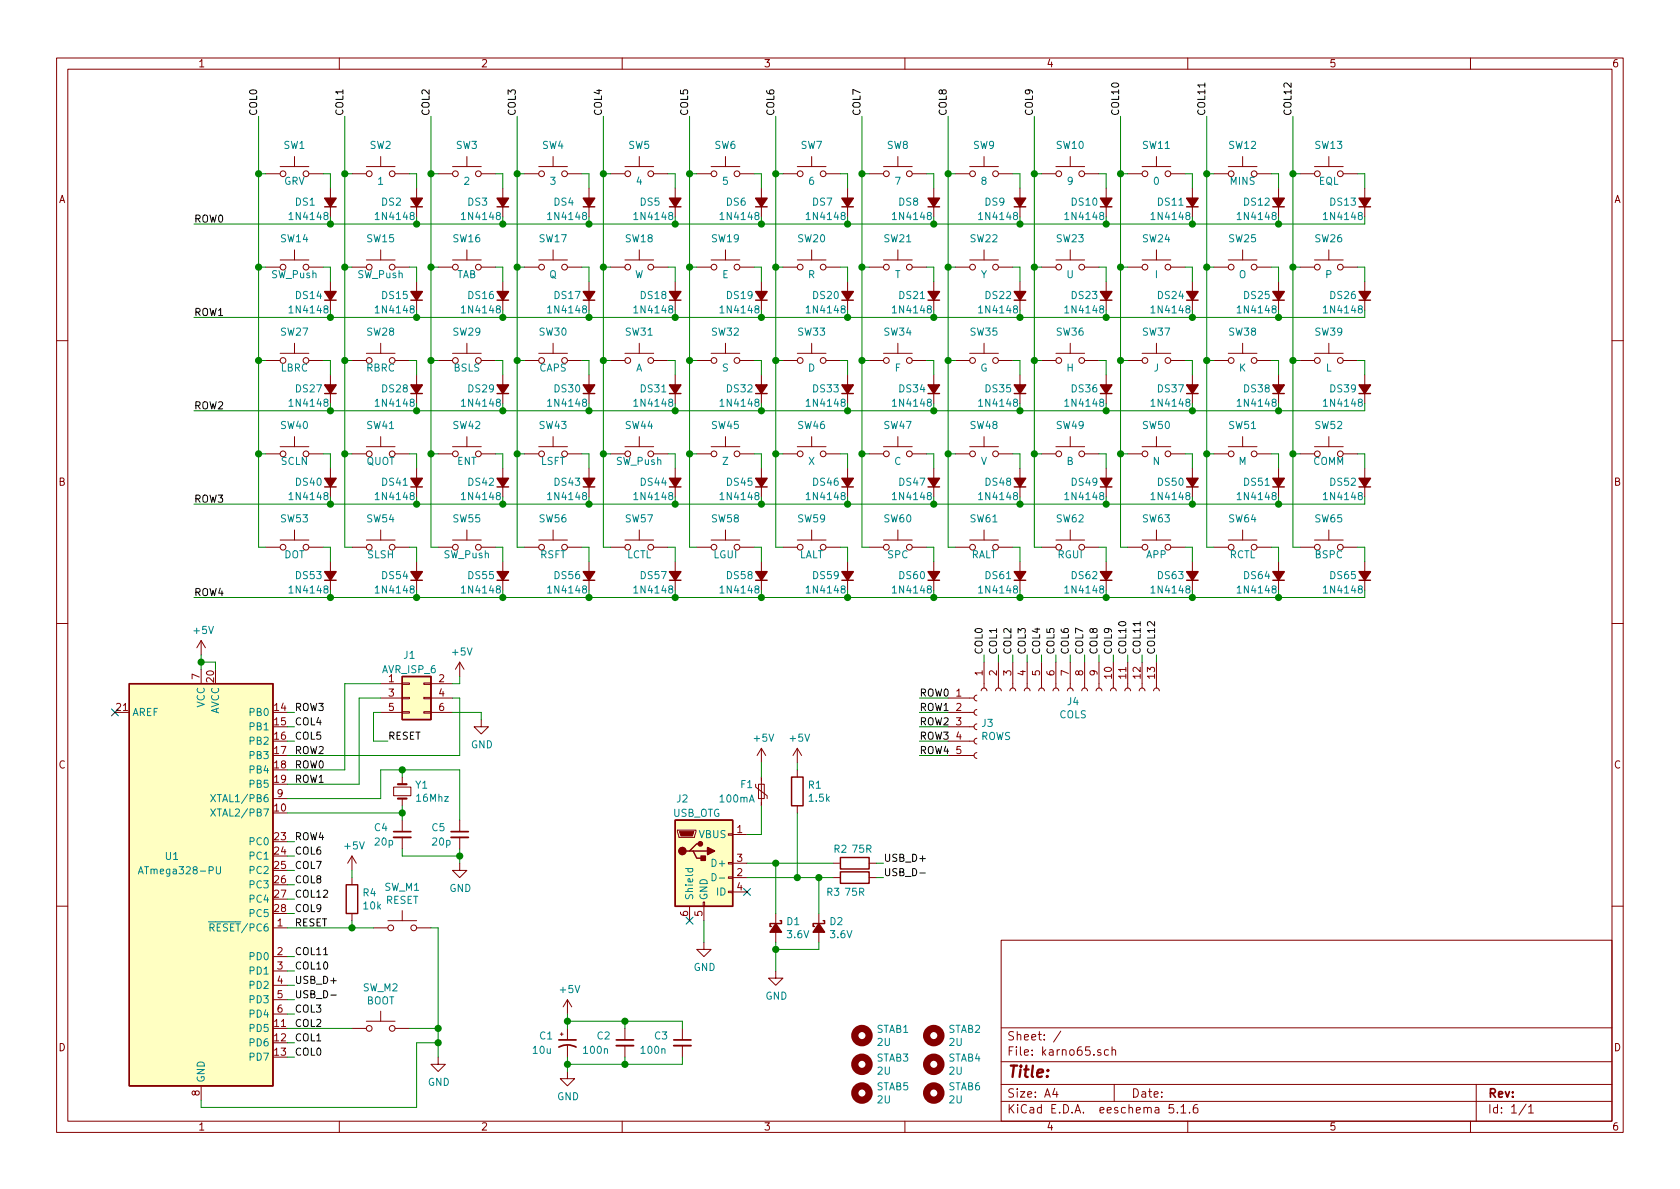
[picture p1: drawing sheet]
<svg xmlns="http://www.w3.org/2000/svg" width="297mm" height="210mm" viewBox="0 0 297 210" stroke-linecap="round" stroke-linejoin="round" font-family="sans-serif">
<defs><g id="words">
<text font-size="2.8" fill="#840000" x="178" y="190.5">Title:</text>
<g font-size="2.1" fill="#840000">
<text x="178" y="184">Sheet: /</text>
<text x="178" y="186.7">File: karno65.sch</text>
<text x="178" y="196.9">KiCad E.D.A. eeschema 5.1.6</text>
<text x="178" y="194.1">Size: A4</text>
<text x="200" y="194.1">Date:</text>
<text x="263" y="194.1">Rev:</text>
<text x="263" y="196.9">Id: 1/1</text>
</g>
<g font-size="1.8" fill="#840000">
<text x="35" y="11.9">1</text>
<text x="85" y="11.9">2</text>
<text x="135" y="11.9">3</text>
<text x="185" y="11.9">4</text>
<text x="235" y="11.9">5</text>
<text x="285" y="11.9">6</text>
<text x="10.4" y="35.9">A</text>
<text x="285.4" y="35.9">A</text>
<text x="10.4" y="85.9">B</text>
<text x="285.4" y="85.9">B</text>
<text x="173.7" y="119.5" transform="rotate(-90 173.7 119.5)">1</text>
<text x="176.3" y="119.5" transform="rotate(-90 176.3 119.5)">2</text>
<text x="178.8" y="119.5" transform="rotate(-90 178.8 119.5)">3</text>
<text x="181.4" y="119.5" transform="rotate(-90 181.4 119.5)">4</text>
<text x="183.9" y="119.5" transform="rotate(-90 183.9 119.5)">5</text>
<text x="186.4" y="119.5" transform="rotate(-90 186.4 119.5)">6</text>
<text x="189" y="119.5" transform="rotate(-90 189 119.5)">7</text>
<text x="191.5" y="119.5" transform="rotate(-90 191.5 119.5)">8</text>
<text x="194.1" y="119.5" transform="rotate(-90 194.1 119.5)">9</text>
<text x="196.6" y="120" transform="rotate(-90 196.6 120)">10</text>
<text x="199.1" y="120" transform="rotate(-90 199.1 120)">11</text>
<text x="201.7" y="120" transform="rotate(-90 201.7 120)">12</text>
<text x="204.2" y="120" transform="rotate(-90 204.2 120)">13</text>
<text x="20.6" y="125.7">21</text>
<text x="35.3" y="120.1" transform="rotate(-90 35.3 120.1)">7</text>
<text x="37.8" y="120.6" transform="rotate(-90 37.8 120.6)">20</text>
<text x="48.6" y="125.7">14</text>
<text x="68.7" y="120.6">1</text>
<text x="68.7" y="123.2">3</text>
<text x="68.7" y="125.7">5</text>
<text x="77.6" y="120.6">2</text>
<text x="77.6" y="123.2">4</text>
<text x="77.6" y="125.7">6</text>
<text x="169.1" y="123.2">1</text>
<text x="169.1" y="125.7">2</text>
<text x="48.6" y="128.3">15</text>
<text x="48.6" y="130.8">16</text>
<text x="169.1" y="128.3">3</text>
<text x="169.1" y="130.8">4</text>
<text x="10.4" y="135.9">C</text>
<text x="48.6" y="133.3">17</text>
<text x="48.6" y="135.9">18</text>
<text x="169.1" y="133.3">5</text>
<text x="285.4" y="135.9">C</text>
<text x="48.6" y="143.5">10</text>
<text x="48.6" y="138.4">19</text>
<text x="49" y="141">9</text>
<text x="48.6" y="148.6">23</text>
<text x="130.3" y="147.3">1</text>
<text x="48.6" y="151.1">24</text>
<text x="48.6" y="153.7">25</text>
<text x="130.3" y="154.9">2</text>
<text x="130.3" y="152.4">3</text>
<text x="48.6" y="156.2">26</text>
<text x="48.6" y="158.7">27</text>
<text x="48.6" y="161.3">28</text>
<text x="130.3" y="157.5">4</text>
<text x="49" y="163.8">1</text>
<text x="121.7" y="162" transform="rotate(-90 121.7 162)">6</text>
<text x="124.2" y="162" transform="rotate(-90 124.2 162)">5</text>
<text x="49" y="168.9">2</text>
<text x="49" y="171.4">3</text>
<text x="49" y="174">4</text>
<text x="49" y="176.5">5</text>
<text x="49" y="179.1">6</text>
<text x="10.4" y="185.9">D</text>
<text x="48.6" y="181.6">11</text>
<text x="48.6" y="184.1">12</text>
<text x="285.4" y="185.9">D</text>
<text x="48.6" y="186.7">13</text>
<text x="35.3" y="193.8" transform="rotate(-90 35.3 193.8)">8</text>
<text x="35" y="199.9">1</text>
<text x="85" y="199.9">2</text>
<text x="135" y="199.9">3</text>
<text x="185" y="199.9">4</text>
<text x="235" y="199.9">5</text>
<text x="285" y="199.9">6</text>
</g>
<g font-size="1.8">
<text x="45.5" y="20.6" transform="rotate(-90 45.5 20.6)">COL0</text>
<text x="60.7" y="20.6" transform="rotate(-90 60.7 20.6)">COL1</text>
<text x="75.9" y="20.6" transform="rotate(-90 75.9 20.6)">COL2</text>
<text x="91.2" y="20.6" transform="rotate(-90 91.2 20.6)">COL3</text>
<text x="106.4" y="20.6" transform="rotate(-90 106.4 20.6)">COL4</text>
<text x="121.7" y="20.6" transform="rotate(-90 121.7 20.6)">COL5</text>
<text x="136.9" y="20.6" transform="rotate(-90 136.9 20.6)">COL6</text>
<text x="152.1" y="20.6" transform="rotate(-90 152.1 20.6)">COL7</text>
<text x="167.4" y="20.6" transform="rotate(-90 167.4 20.6)">COL8</text>
<text x="182.6" y="20.6" transform="rotate(-90 182.6 20.6)">COL9</text>
<text x="197.9" y="20.6" transform="rotate(-90 197.9 20.6)">COL10</text>
<text x="213.1" y="20.6" transform="rotate(-90 213.1 20.6)">COL11</text>
<text x="228.3" y="20.6" transform="rotate(-90 228.3 20.6)">COL12</text>
<text x="34.3" y="39.4">ROW0</text>
<text x="34.3" y="55.9">ROW1</text>
<text x="34.3" y="72.4">ROW2</text>
<text x="34.3" y="88.9">ROW3</text>
<text x="34.3" y="105.4">ROW4</text>
<text x="173.7" y="115.8" transform="rotate(-90 173.7 115.8)">COL0</text>
<text x="176.3" y="115.8" transform="rotate(-90 176.3 115.8)">COL1</text>
<text x="178.8" y="115.8" transform="rotate(-90 178.8 115.8)">COL2</text>
<text x="181.4" y="115.8" transform="rotate(-90 181.4 115.8)">COL3</text>
<text x="183.9" y="115.8" transform="rotate(-90 183.9 115.8)">COL4</text>
<text x="186.4" y="115.8" transform="rotate(-90 186.4 115.8)">COL5</text>
<text x="189" y="115.8" transform="rotate(-90 189 115.8)">COL6</text>
<text x="191.5" y="115.8" transform="rotate(-90 191.5 115.8)">COL7</text>
<text x="194.1" y="115.8" transform="rotate(-90 194.1 115.8)">COL8</text>
<text x="196.6" y="115.8" transform="rotate(-90 196.6 115.8)">COL9</text>
<text x="199.1" y="115.8" transform="rotate(-90 199.1 115.8)">COL10</text>
<text x="201.7" y="115.8" transform="rotate(-90 201.7 115.8)">COL11</text>
<text x="204.2" y="115.8" transform="rotate(-90 204.2 115.8)">COL12</text>
<text x="52.1" y="125.7">ROW3</text>
<text x="162.6" y="125.7">ROW1</text>
<text x="162.6" y="123.2">ROW0</text>
<text x="52.1" y="130.8">COL5</text>
<text x="52.1" y="128.3">COL4</text>
<text x="68.6" y="130.8">RESET</text>
<text x="162.6" y="130.8">ROW3</text>
<text x="162.6" y="128.3">ROW2</text>
<text x="52.1" y="135.9">ROW0</text>
<text x="52.1" y="133.3">ROW2</text>
<text x="162.6" y="133.3">ROW4</text>
<text x="52.1" y="138.4">ROW1</text>
<text x="52.1" y="148.6">ROW4</text>
<text x="52.1" y="153.7">COL7</text>
<text x="52.1" y="151.1">COL6</text>
<text x="156.2" y="152.4">USB_D+</text>
<text x="156.2" y="154.9">USB_D-</text>
<text x="52.1" y="161.3">COL9</text>
<text x="52.1" y="158.7">COL12</text>
<text x="52.1" y="156.2">COL8</text>
<text x="52.1" y="163.8">RESET</text>
<text x="52.1" y="168.9">COL11</text>
<text x="52.1" y="171.4">COL10</text>
<text x="52.1" y="174">USB_D+</text>
<text x="52.1" y="176.5">USB_D-</text>
<text x="52.1" y="179.1">COL3</text>
<text x="52.1" y="184.1">COL1</text>
<text x="52.1" y="181.6">COL2</text>
<text x="52.1" y="186.7">COL0</text>
</g>
<g font-size="1.8" fill="#008484">
<text x="50.2" y="26.3">SW1</text>
<text x="65.4" y="26.3">SW2</text>
<text x="80.6" y="26.3">SW3</text>
<text x="95.9" y="26.3">SW4</text>
<text x="111.1" y="26.3">SW5</text>
<text x="126.4" y="26.3">SW6</text>
<text x="141.6" y="26.3">SW7</text>
<text x="156.8" y="26.3">SW8</text>
<text x="172.1" y="26.3">SW9</text>
<text x="186.8" y="26.3">SW10</text>
<text x="202.1" y="26.3">SW11</text>
<text x="217.3" y="26.3">SW12</text>
<text x="232.5" y="26.3">SW13</text>
<text x="50.2" y="32.7">GRV</text>
<text x="66.8" y="32.7">1</text>
<text x="82.1" y="32.7">2</text>
<text x="97.3" y="32.7">3</text>
<text x="112.5" y="32.7">4</text>
<text x="127.8" y="32.7">5</text>
<text x="143" y="32.7">6</text>
<text x="158.3" y="32.7">7</text>
<text x="173.5" y="32.7">8</text>
<text x="188.7" y="32.7">9</text>
<text x="204" y="32.7">0</text>
<text x="217.5" y="32.7">MINS</text>
<text x="233.1" y="32.7">EQL</text>
<text x="51.5" y="38.9">1N4148</text>
<text x="52.3" y="36.4">DS1</text>
<text x="66.7" y="38.9">1N4148</text>
<text x="67.5" y="36.4">DS2</text>
<text x="81.9" y="38.9">1N4148</text>
<text x="82.8" y="36.4">DS3</text>
<text x="97.2" y="38.9">1N4148</text>
<text x="98" y="36.4">DS4</text>
<text x="112.4" y="38.9">1N4148</text>
<text x="113.2" y="36.4">DS5</text>
<text x="127.7" y="38.9">1N4148</text>
<text x="128.5" y="36.4">DS6</text>
<text x="142.9" y="38.9">1N4148</text>
<text x="143.7" y="36.4">DS7</text>
<text x="158.1" y="38.9">1N4148</text>
<text x="159" y="36.4">DS8</text>
<text x="173.4" y="38.9">1N4148</text>
<text x="174.2" y="36.4">DS9</text>
<text x="188.6" y="38.9">1N4148</text>
<text x="189.5" y="36.4">DS10</text>
<text x="203.9" y="38.9">1N4148</text>
<text x="204.8" y="36.4">DS11</text>
<text x="219.1" y="38.9">1N4148</text>
<text x="220" y="36.4">DS12</text>
<text x="234.3" y="38.9">1N4148</text>
<text x="235.3" y="36.4">DS13</text>
<text x="49.7" y="42.8">SW14</text>
<text x="64.9" y="42.8">SW15</text>
<text x="80.1" y="42.8">SW16</text>
<text x="95.4" y="42.8">SW17</text>
<text x="110.6" y="42.8">SW18</text>
<text x="125.9" y="42.8">SW19</text>
<text x="141.1" y="42.8">SW20</text>
<text x="156.3" y="42.8">SW21</text>
<text x="171.6" y="42.8">SW22</text>
<text x="186.8" y="42.8">SW23</text>
<text x="202.1" y="42.8">SW24</text>
<text x="217.3" y="42.8">SW25</text>
<text x="232.5" y="42.8">SW26</text>
<text x="48" y="49.2">SW_Push</text>
<text x="52.4" y="52.9">DS14</text>
<text x="63.2" y="49.2">SW_Push</text>
<text x="67.6" y="52.9">DS15</text>
<text x="80.7" y="49.2">TAB</text>
<text x="82.9" y="52.9">DS16</text>
<text x="97.1" y="49.2">Q</text>
<text x="98.1" y="52.9">DS17</text>
<text x="112.2" y="49.2">W</text>
<text x="113.3" y="52.9">DS18</text>
<text x="127.7" y="49.2">E</text>
<text x="128.6" y="52.9">DS19</text>
<text x="142.9" y="49.2">R</text>
<text x="143.8" y="52.9">DS20</text>
<text x="158.2" y="49.2">T</text>
<text x="159.1" y="52.9">DS21</text>
<text x="173.4" y="49.2">Y</text>
<text x="174.3" y="52.9">DS22</text>
<text x="188.6" y="49.2">U</text>
<text x="189.5" y="52.9">DS23</text>
<text x="204.2" y="49.2">I</text>
<text x="204.8" y="52.9">DS24</text>
<text x="219" y="49.2">O</text>
<text x="220" y="52.9">DS25</text>
<text x="234.4" y="49.2">P</text>
<text x="235.3" y="52.9">DS26</text>
<text x="49.7" y="59.4">SW27</text>
<text x="51.5" y="55.4">1N4148</text>
<text x="64.9" y="59.4">SW28</text>
<text x="66.7" y="55.4">1N4148</text>
<text x="80.1" y="59.4">SW29</text>
<text x="81.9" y="55.4">1N4148</text>
<text x="95.4" y="59.4">SW30</text>
<text x="97.2" y="55.4">1N4148</text>
<text x="110.6" y="59.4">SW31</text>
<text x="112.4" y="55.4">1N4148</text>
<text x="125.9" y="59.4">SW32</text>
<text x="127.7" y="55.4">1N4148</text>
<text x="141.1" y="59.4">SW33</text>
<text x="142.9" y="55.4">1N4148</text>
<text x="156.3" y="59.4">SW34</text>
<text x="158.1" y="55.4">1N4148</text>
<text x="171.6" y="59.4">SW35</text>
<text x="173.4" y="55.4">1N4148</text>
<text x="186.8" y="59.4">SW36</text>
<text x="188.6" y="55.4">1N4148</text>
<text x="202.1" y="59.4">SW37</text>
<text x="203.9" y="55.4">1N4148</text>
<text x="217.3" y="59.4">SW38</text>
<text x="219.1" y="55.4">1N4148</text>
<text x="232.5" y="59.4">SW39</text>
<text x="234.3" y="55.4">1N4148</text>
<text x="49.6" y="65.7">LBRC</text>
<text x="64.8" y="65.7">RBRC</text>
<text x="80.2" y="65.7">BSLS</text>
<text x="95.4" y="65.7">CAPS</text>
<text x="112.4" y="65.7">A</text>
<text x="127.7" y="65.7">S</text>
<text x="142.9" y="65.7">D</text>
<text x="158.2" y="65.7">F</text>
<text x="173.3" y="65.7">G</text>
<text x="188.6" y="65.7">H</text>
<text x="204" y="65.7">J</text>
<text x="219.1" y="65.7">K</text>
<text x="234.4" y="65.7">L</text>
<text x="51.5" y="71.9">1N4148</text>
<text x="52.4" y="69.4">DS27</text>
<text x="66.7" y="71.9">1N4148</text>
<text x="67.6" y="69.4">DS28</text>
<text x="81.9" y="71.9">1N4148</text>
<text x="82.9" y="69.4">DS29</text>
<text x="97.2" y="71.9">1N4148</text>
<text x="98.1" y="69.4">DS30</text>
<text x="112.4" y="71.9">1N4148</text>
<text x="113.3" y="69.4">DS31</text>
<text x="127.7" y="71.9">1N4148</text>
<text x="128.6" y="69.4">DS32</text>
<text x="142.9" y="71.9">1N4148</text>
<text x="143.8" y="69.4">DS33</text>
<text x="158.1" y="71.9">1N4148</text>
<text x="159.1" y="69.4">DS34</text>
<text x="173.4" y="71.9">1N4148</text>
<text x="174.3" y="69.4">DS35</text>
<text x="188.6" y="71.9">1N4148</text>
<text x="189.5" y="69.4">DS36</text>
<text x="203.9" y="71.9">1N4148</text>
<text x="204.8" y="69.4">DS37</text>
<text x="219.1" y="71.9">1N4148</text>
<text x="220" y="69.4">DS38</text>
<text x="234.3" y="71.9">1N4148</text>
<text x="235.3" y="69.4">DS39</text>
<text x="49.7" y="75.9">SW40</text>
<text x="64.9" y="75.9">SW41</text>
<text x="80.1" y="75.9">SW42</text>
<text x="95.4" y="75.9">SW43</text>
<text x="110.6" y="75.9">SW44</text>
<text x="125.9" y="75.9">SW45</text>
<text x="141.1" y="75.9">SW46</text>
<text x="156.3" y="75.9">SW47</text>
<text x="171.6" y="75.9">SW48</text>
<text x="186.8" y="75.9">SW49</text>
<text x="202.1" y="75.9">SW50</text>
<text x="217.3" y="75.9">SW51</text>
<text x="232.5" y="75.9">SW52</text>
<text x="49.7" y="82.2">SCLN</text>
<text x="64.8" y="82.2">QUOT</text>
<text x="80.8" y="82.2">ENT</text>
<text x="95.6" y="82.2">LSFT</text>
<text x="109" y="82.2">SW_Push</text>
<text x="127.7" y="82.2">Z</text>
<text x="142.9" y="82.2">X</text>
<text x="158.1" y="82.2">C</text>
<text x="173.4" y="82.2">V</text>
<text x="188.6" y="82.2">B</text>
<text x="203.8" y="82.2">N</text>
<text x="219" y="82.2">M</text>
<text x="232.2" y="82.2">COMM</text>
<text x="51.5" y="88.4">1N4148</text>
<text x="52.4" y="85.9">DS40</text>
<text x="66.7" y="88.4">1N4148</text>
<text x="67.6" y="85.9">DS41</text>
<text x="81.9" y="88.4">1N4148</text>
<text x="82.9" y="85.9">DS42</text>
<text x="97.2" y="88.4">1N4148</text>
<text x="98.1" y="85.9">DS43</text>
<text x="112.4" y="88.4">1N4148</text>
<text x="113.3" y="85.9">DS44</text>
<text x="127.7" y="88.4">1N4148</text>
<text x="128.6" y="85.9">DS45</text>
<text x="142.9" y="88.4">1N4148</text>
<text x="143.8" y="85.9">DS46</text>
<text x="158.1" y="88.4">1N4148</text>
<text x="159.1" y="85.9">DS47</text>
<text x="173.4" y="88.4">1N4148</text>
<text x="174.3" y="85.9">DS48</text>
<text x="188.6" y="88.4">1N4148</text>
<text x="189.5" y="85.9">DS49</text>
<text x="203.9" y="88.4">1N4148</text>
<text x="204.8" y="85.9">DS50</text>
<text x="219.1" y="88.4">1N4148</text>
<text x="220" y="85.9">DS51</text>
<text x="234.3" y="88.4">1N4148</text>
<text x="235.3" y="85.9">DS52</text>
<text x="49.7" y="92.4">SW53</text>
<text x="64.9" y="92.4">SW54</text>
<text x="80.1" y="92.4">SW55</text>
<text x="95.4" y="92.4">SW56</text>
<text x="110.6" y="92.4">SW57</text>
<text x="125.9" y="92.4">SW58</text>
<text x="141.1" y="92.4">SW59</text>
<text x="156.3" y="92.4">SW60</text>
<text x="171.6" y="92.4">SW61</text>
<text x="186.8" y="92.4">SW62</text>
<text x="202.1" y="92.4">SW63</text>
<text x="217.3" y="92.4">SW64</text>
<text x="232.5" y="92.4">SW65</text>
<text x="50.2" y="98.7">DOT</text>
<text x="64.9" y="98.7">SLSH</text>
<text x="78.5" y="98.7">SW_Push</text>
<text x="95.5" y="98.7">RSFT</text>
<text x="110.8" y="98.7">LCTL</text>
<text x="126.2" y="98.7">LGUI</text>
<text x="141.2" y="98.7">LALT</text>
<text x="156.9" y="98.7">SPC</text>
<text x="171.6" y="98.7">RALT</text>
<text x="187" y="98.7">RGUI</text>
<text x="202.7" y="98.7">APP</text>
<text x="217.3" y="98.7">RCTL</text>
<text x="232.5" y="98.7">BSPC</text>
<text x="51.5" y="104.9">1N4148</text>
<text x="52.4" y="102.4">DS53</text>
<text x="66.7" y="104.9">1N4148</text>
<text x="67.6" y="102.4">DS54</text>
<text x="81.9" y="104.9">1N4148</text>
<text x="82.9" y="102.4">DS55</text>
<text x="97.2" y="104.9">1N4148</text>
<text x="98.1" y="102.4">DS56</text>
<text x="112.4" y="104.9">1N4148</text>
<text x="113.3" y="102.4">DS57</text>
<text x="127.7" y="104.9">1N4148</text>
<text x="128.6" y="102.4">DS58</text>
<text x="142.9" y="104.9">1N4148</text>
<text x="143.8" y="102.4">DS59</text>
<text x="158.1" y="104.9">1N4148</text>
<text x="159.1" y="102.4">DS60</text>
<text x="173.4" y="104.9">1N4148</text>
<text x="174.3" y="102.4">DS61</text>
<text x="188.6" y="104.9">1N4148</text>
<text x="189.5" y="102.4">DS62</text>
<text x="203.9" y="104.9">1N4148</text>
<text x="204.8" y="102.4">DS63</text>
<text x="219.1" y="104.9">1N4148</text>
<text x="220" y="102.4">DS64</text>
<text x="234.3" y="104.9">1N4148</text>
<text x="235.3" y="102.4">DS65</text>
<text x="34.3" y="112.1">+5V</text>
<text x="67.6" y="119">AVR_ISP_6</text>
<text x="71.4" y="116.5">J1</text>
<text x="80.1" y="115.9">+5V</text>
<text x="36.2" y="125.1" transform="rotate(-90 36.2 125.1)">VCC</text>
<text x="188.8" y="124.7">J4</text>
<text x="23.4" y="126.6">AREF</text>
<text x="38.7" y="126.4" transform="rotate(-90 38.7 126.4)">AVCC</text>
<text x="44.3" y="126.6">PB0</text>
<text x="44.3" y="129.2">PB1</text>
<text x="44.3" y="131.7">PB2</text>
<text x="133.4" y="131.2">+5V</text>
<text x="139.8" y="131.2">+5V</text>
<text x="173.4" y="130.9">ROWS</text>
<text x="173.6" y="128.5">J3</text>
<text x="187.3" y="127">COLS</text>
<text x="44.3" y="134.2">PB3</text>
<text x="44.3" y="136.8">PB4</text>
<text x="83.3" y="132.3">GND</text>
<text x="38.2" y="141.9">XTAL1/PB6</text>
<text x="44.3" y="139.3">PB5</text>
<text x="73.5" y="139.5">Y1</text>
<text x="73.8" y="141.8">16Mhz</text>
<text x="119.7" y="141.9">J2</text>
<text x="127.4" y="141.9">100mA</text>
<text x="131" y="139.4">F1</text>
<text x="143" y="139.5">R1</text>
<text x="143.1" y="141.8">1.5k</text>
<text x="38.2" y="144.4">XTAL2/PB7</text>
<text x="44.3" y="149.5">PC0</text>
<text x="66.2" y="147">C4</text>
<text x="66.4" y="149.5">20p</text>
<text x="76.4" y="147">C5</text>
<text x="76.5" y="149.5">20p</text>
<text x="118.9" y="144.4">USB_OTG</text>
<text x="123.6" y="148.2">VBUS</text>
<text x="25.3" y="154.6">ATmega328-PU</text>
<text x="29.3" y="152.1">U1</text>
<text x="44.3" y="152">PC1</text>
<text x="44.3" y="154.6">PC2</text>
<text x="61" y="150.2">+5V</text>
<text x="126.2" y="153.3">D+</text>
<text x="147.5" y="150.8">R2</text>
<text x="150.8" y="150.8">75R</text>
<text x="44.3" y="157.1">PC3</text>
<text x="44.3" y="159.6">PC4</text>
<text x="64.2" y="158.5">R4</text>
<text x="64.3" y="160.8">10k</text>
<text x="68" y="157.5">SW_M1</text>
<text x="68.2" y="159.8">RESET</text>
<text x="79.5" y="157.7">GND</text>
<text x="122.6" y="159.3" transform="rotate(-90 122.6 159.3)">Shield</text>
<text x="125.1" y="159.3" transform="rotate(-90 125.1 159.3)">GND</text>
<text x="126.7" y="158.4">ID</text>
<text x="146.2" y="158.4">R3</text>
<text x="149.5" y="158.4">75R</text>
<text x="37.9" y="164.7">RESET/PC6</text>
<text x="44.3" y="162.2">PC5</text>
<text x="139.1" y="163.6">D1</text>
<text x="139.3" y="165.9">3.6V</text>
<text x="146.8" y="163.6">D2</text>
<text x="146.9" y="165.9">3.6V</text>
<text x="44.3" y="169.8">PD0</text>
<text x="44.3" y="172.3">PD1</text>
<text x="122.6" y="171.7">GND</text>
<text x="44.3" y="174.9">PD2</text>
<text x="44.3" y="177.4">PD3</text>
<text x="44.3" y="180">PD4</text>
<text x="64.2" y="175.3">SW_M2</text>
<text x="64.8" y="177.6">BOOT</text>
<text x="99.1" y="175.6">+5V</text>
<text x="135.3" y="176.8">GND</text>
<text x="44.3" y="182.5">PD5</text>
<text x="44.3" y="185">PD6</text>
<text x="95.5" y="183.8">C1</text>
<text x="105.6" y="183.8">C2</text>
<text x="115.8" y="183.8">C3</text>
<text x="155" y="182.6">STAB1</text>
<text x="155.2" y="185">2U</text>
<text x="167.7" y="182.6">STAB2</text>
<text x="167.9" y="185">2U</text>
<text x="36.2" y="191.5" transform="rotate(-90 36.2 191.5)">GND</text>
<text x="44.3" y="187.6">PD7</text>
<text x="94.3" y="186.4">10u</text>
<text x="103.3" y="186.4">100n</text>
<text x="113.5" y="186.4">100n</text>
<text x="155" y="187.7">STAB3</text>
<text x="155.2" y="190">2U</text>
<text x="167.7" y="187.7">STAB4</text>
<text x="167.9" y="190">2U</text>
<text x="75.6" y="192">GND</text>
<text x="98.5" y="194.6">GND</text>
<text x="155" y="192.8">STAB5</text>
<text x="155.2" y="195.1">2U</text>
<text x="167.7" y="192.8">STAB6</text>
<text x="167.9" y="195.1">2U</text>
</g>
</g></defs>
<g fill="none" stroke="#840000" stroke-width=".18">
<path d="M10 10.3h277v189.9h-277zM12 12.2h273v186.1h-273zM60 10.3v1.9M110 10.3v1.9M160 10.3v1.9M210 10.3v1.9M260 10.3v1.9M47 30.7h2.5M49.5 29.5h5.1M52.1 27.7v1.8M54.6 30.7h2.5M58.4 33.3v5"/>
<path d="M62.2 30.7h2.6M64.8 29.5h5M67.3 27.7v1.8M69.8 30.7h2.6M73.7 33.3v5M77.5 30.7h2.5M80 29.5h5.1M82.5 27.7v1.8M85.1 30.7h2.5M88.9 33.3v5M92.7 30.7h2.5M95.2 29.5h5.1"/>
<path d="M97.8 27.7v1.8M100.3 30.7h2.6M104.1 33.3v5M107.9 30.7h2.6M110.5 29.5h5.1M113 27.7v1.8M115.6 30.7h2.5M119.4 33.3v5M123.2 30.7h2.5M125.7 29.5h5.1M128.3 27.7v1.8M130.8 30.7h2.5"/>
<path d="M134.6 33.3v5M138.4 30.7h2.6M141 29.5h5M143.5 27.7v1.8M146 30.7h2.6M149.9 33.3v5M153.7 30.7h2.5M156.2 29.5h5.1M158.7 27.7v1.8M161.3 30.7h2.5M165.1 33.3v5M168.9 30.7h2.5"/>
<path d="M171.4 29.5h5.1M174 27.7v1.8M176.5 30.7h2.6M180.3 33.3v5M184.1 30.7h2.6M186.7 29.5h5.1M189.2 27.7v1.8M191.8 30.7h2.5M195.6 33.3v5M199.4 30.7h2.5M201.9 29.5h5.1M204.5 27.7v1.8"/>
<path d="M207 30.7h2.5M210.8 33.3v5M214.6 30.7h2.6M217.2 29.5h5M219.7 27.7v1.8M222.2 30.7h2.6M226.1 33.3v5M229.9 30.7h2.5M232.4 29.5h5.1M234.9 27.7v1.8M237.5 30.7h2.5M241.3 33.3v5"/>
<path d="M47 47.2h2.5M49.5 46h5.1M52.1 44.2v1.8M54.6 47.2h2.5M58.4 49.8v5.1M62.2 47.2h2.6M64.8 46h5M67.3 44.2v1.8M69.8 47.2h2.6M73.7 49.8v5.1M77.5 47.2h2.5M80 46h5.1"/>
<path d="M82.5 44.2v1.8M85.1 47.2h2.5M88.9 49.8v5.1M92.7 47.2h2.5M95.2 46h5.1M97.8 44.2v1.8M100.3 47.2h2.6M104.1 49.8v5.1M107.9 47.2h2.6M110.5 46h5.1M113 44.2v1.8M115.6 47.2h2.5"/>
<path d="M119.4 49.8v5.1M123.2 47.2h2.5M125.7 46h5.1M128.3 44.2v1.8M130.8 47.2h2.5M134.6 49.8v5.1M138.4 47.2h2.6M141 46h5M143.5 44.2v1.8M146 47.2h2.6M149.9 49.8v5.1M153.7 47.2h2.5"/>
<path d="M156.2 46h5.1M158.7 44.2v1.8M161.3 47.2h2.5M165.1 49.8v5.1M168.9 47.2h2.5M171.4 46h5.1M174 44.2v1.8M176.5 47.2h2.6M180.3 49.8v5.1M184.1 47.2h2.6M186.7 46h5.1M189.2 44.2v1.8"/>
<path d="M191.8 47.2h2.5M195.6 49.8v5.1M199.4 47.2h2.5M201.9 46h5.1M204.5 44.2v1.8M207 47.2h2.5M210.8 49.8v5.1M214.6 47.2h2.6M217.2 46h5M219.7 44.2v1.8M222.2 47.2h2.6M226.1 49.8v5.1"/>
<path d="M229.9 47.2h2.5M232.4 46h5.1M234.9 44.2v1.8M237.5 47.2h2.5M241.3 49.8v5.1M10 60.2h2M47 63.7h2.5M49.5 62.5h5.1M49.5 79h5.1M52.1 60.7v1.8M52.1 77.2v1.8M54.6 63.7h2.5"/>
<path d="M58.4 66.3v5.1M62.2 63.7h2.6M64.8 62.5h5M64.8 79h5M67.3 60.7v1.8M67.3 77.2v1.8M69.8 63.7h2.6M73.7 66.3v5.1M77.5 63.7h2.5M80 62.5h5.1M80 79h5.1M82.5 60.7v1.8"/>
<path d="M82.5 77.2v1.8M85.1 63.7h2.5M88.9 66.3v5.1M92.7 63.7h2.5M95.2 62.5h5.1M95.2 79h5.1M97.8 60.7v1.8M97.8 77.2v1.8M100.3 63.7h2.6M104.1 66.3v5.1M107.9 63.7h2.6M110.5 62.5h5.1"/>
<path d="M110.5 79h5.1M113 60.7v1.8M113 77.2v1.8M115.6 63.7h2.5M119.4 66.3v5.1M123.2 63.7h2.5M125.7 62.5h5.1M125.7 79h5.1M128.3 60.7v1.8M128.3 77.2v1.8M130.8 63.7h2.5M134.6 66.3v5.1"/>
<path d="M138.4 63.7h2.6M141 62.5h5M141 79h5M143.5 60.7v1.8M143.5 77.2v1.8M146 63.7h2.6M149.9 66.3v5.1M153.7 63.7h2.5M156.2 62.5h5.1M156.2 79h5.1M158.7 60.7v1.8M158.7 77.2v1.8"/>
<path d="M161.3 63.7h2.5M165.1 66.3v5.1M168.9 63.7h2.5M171.4 62.5h5.1M171.4 79h5.1M174 60.7v1.8M174 77.2v1.8M176.5 63.7h2.6M180.3 66.3v5.1M184.1 63.7h2.6M186.7 62.5h5.1M186.7 79h5.1"/>
<path d="M189.2 60.7v1.8M189.2 77.2v1.8M191.8 63.7h2.5M195.6 66.3v5.1M199.4 63.7h2.5M201.9 62.5h5.1M201.9 79h5.1M204.5 60.7v1.8M204.5 77.2v1.8M207 63.7h2.5M210.8 66.3v5.1M214.6 63.7h2.6"/>
<path d="M217.2 62.5h5M217.2 79h5M219.7 60.7v1.8M219.7 77.2v1.8M222.2 63.7h2.6M226.1 66.3v5.1M229.9 63.7h2.5M232.4 62.5h5.1M232.4 79h5.1M234.9 60.7v1.8M234.9 77.2v1.8M237.5 63.7h2.5"/>
<path d="M241.3 66.3v5.1M285 60.2h2M47 80.3h2.5M47 96.8h2.5M49.5 95.5h5.1M52.1 93.7v1.8M54.6 80.3h2.5M54.6 96.8h2.5M58.4 82.8v5.1M58.4 99.3v5.1M62.2 80.3h2.6M62.2 96.8h2.6"/>
<path d="M64.8 95.5h5M67.3 93.7v1.8M69.8 80.3h2.6M69.8 96.8h2.6M73.7 82.8v5.1M73.7 99.3v5.1M77.5 80.3h2.5M77.5 96.8h2.5M80 95.5h5.1M82.5 93.7v1.8M85.1 80.3h2.5M85.1 96.8h2.5"/>
<path d="M88.9 82.8v5.1M88.9 99.3v5.1M92.7 80.3h2.5M92.7 96.8h2.5M95.2 95.5h5.1M97.8 93.7v1.8M100.3 80.3h2.6M100.3 96.8h2.6M104.1 82.8v5.1M104.1 99.3v5.1M107.9 80.3h2.6M107.9 96.8h2.6"/>
<path d="M110.5 95.5h5.1M113 93.7v1.8M115.6 80.3h2.5M115.6 96.8h2.5M119.4 82.8v5.1M119.4 99.3v5.1M123.2 80.3h2.5M123.2 96.8h2.5M125.7 95.5h5.1M128.3 93.7v1.8M130.8 80.3h2.5M130.8 96.8h2.5"/>
<path d="M134.6 82.8v5.1M134.6 99.3v5.1M138.4 80.3h2.6M138.4 96.8h2.6M141 95.5h5M143.5 93.7v1.8M146 80.3h2.6M146 96.8h2.6M149.9 82.8v5.1M149.9 99.3v5.1M153.7 80.3h2.5M153.7 96.8h2.5"/>
<path d="M156.2 95.5h5.1M158.7 93.7v1.8M161.3 80.3h2.5M161.3 96.8h2.5M165.1 82.8v5.1M165.1 99.3v5.1M168.9 80.3h2.5M168.9 96.8h2.5M171.4 95.5h5.1M174 93.7v1.8M176.5 80.3h2.6M176.5 96.8h2.6"/>
<path d="M180.3 82.8v5.1M180.3 99.3v5.1M184.1 80.3h2.6M184.1 96.8h2.6M186.7 95.5h5.1M189.2 93.7v1.8M191.8 80.3h2.5M191.8 96.8h2.5M195.6 82.8v5.1M195.6 99.3v5.1M199.4 80.3h2.5M199.4 96.8h2.5"/>
<path d="M201.9 95.5h5.1M204.5 93.7v1.8M207 80.3h2.5M207 96.8h2.5M210.8 82.8v5.1M210.8 99.3v5.1M214.6 80.3h2.6M214.6 96.8h2.6M217.2 95.5h5M219.7 93.7v1.8M222.2 80.3h2.6M222.2 96.8h2.6"/>
<path d="M226.1 82.8v5.1M226.1 99.3v5.1M229.9 80.3h2.5M229.9 96.8h2.5M232.4 95.5h5.1M234.9 93.7v1.8M237.5 80.3h2.5M237.5 96.8h2.5M241.3 82.8v5.1M241.3 99.3v5.1M10 110.3h2M35.6 113.3v2.5"/>
<path d="M35.6 118.4v2.5M35.6 113.3l-.8 1.2M35.6 113.3l.7 1.2M81.3 117.1l-.8 1.3M81.3 117.1v2.5M81.3 117.1l.7 1.3M174 117.1v4.6M176.5 117.1v4.6M179.1 117.1v4.6M181.6 117.1v4.6M184.1 117.1v4.6M186.7 117.1v4.6"/>
<path d="M189.2 117.1v4.6M191.8 117.1v4.6M194.3 117.1v4.6M196.8 117.1v4.6M199.4 117.1v4.6M201.9 117.1v4.6M204.5 117.1v4.6M285 110.3h2M67.3 120.9h3.8M67.3 123.4h3.8M67.3 126h3.8M69.6 139.2h3v1.5h-3z"/>
<path d="M71.1 125.9h1.3v.2h-1.3zM71.1 120.8h1.3v.2h-1.3zM71.1 123.3h1.3v.3h-1.3zM71.1 137.4v1.3M74.9 125.9h1.3v.2h-1.3zM74.9 120.8h1.3v.2h-1.3zM74.9 123.3h1.3v.3h-1.3zM76.2 120.9h3.8M76.2 123.4h3.8M76.2 126h3.8M85.1 127.2v1.3h1.3l-1.3 1.3-1.3-1.3h1.3M133.6 138.7v.5l2 1.5v.5"/>
<path d="M134.1 138.7h1v2.5h-1zM134.6 132.3v2.6M134.6 137.4v5.1M134.6 132.3l-.7 1.3M134.6 132.3l.8 1.3M141 132.3v2.6M141 136.1v1.3M141 132.3l-.8 1.3M141 132.3l.7 1.3M167.6 123.4h4.6M167.6 126h4.6M167.6 133.6h4.6"/>
<path d="M167.6 131.1h4.6M167.6 128.5h4.6M172.7 133.1l-.3 .1-.2 .3 .1 .4 .4 .2M172.7 130.6l-.3 .1-.2 .3 .1 .4 .4 .2M172.7 128l-.3 .1-.2 .3 .1 .4 .4 .2M172.7 125.5l-.3 .1-.2 .3 .1 .4 .4 .2M172.7 122.9l-.3 .1-.2 .4 .1 .3 .4 .2M173.5 122.2l.1-.4 .3-.1 .4 .1 .2 .4M176 122.2l.1-.4 .3-.1 .5 .1 .1 .4M178.6 122.2l.1-.4 .3-.1 .4 .1 .2 .4M181.1 122.2l.1-.4 .3-.1 .4 .1 .2 .4M183.6 122.2l.2-.4 .2-.1 .5 .1 .2 .4"/>
<path d="M186.2 122.2l.1-.4 .3-.1 .4 .1 .2 .4M188.7 122.2l.1-.4 .3-.1 .5 .1 .1 .4M191.3 122.2l.1-.4 .3-.1 .4 .1 .2 .4M193.8 122.2l.1-.4 .3-.1 .4 .1 .2 .4M196.3 122.2l.2-.4 .2-.1 .5 .1 .2 .4M198.9 122.2l.1-.4 .3-.1 .4 .1 .2 .4M201.4 122.2l.1-.4 .3-.1 .5 .1 .1 .4M204 122.2l.1-.4 .3-.1 .4 .1 .2 .4M48.3 141.2h2.5M62.2 151.4l-.7 1.2M62.2 151.4v2.5M62.2 155.2v1.3"/>
<path d="M62.2 151.4l.8 1.2M71.1 141.2v1.3M71.1 145v2.1M71.1 148.1v2M81.3 152.6v1.3h1.2l-1.2 1.3-1.3-1.3h1.3M81.3 145v2.1M81.3 148.1v2M119.8 146.8h3.3v.3l-.3 1h-2.8zM124.3 159.5h.3v.8h-.3zM128.8 157.6h.7v.3h-.7zM128.8 155.1h.7v.2h-.7zM128.8 152.5h.7v.3h-.7z"/>
<path d="M128.8 147.4h.7v.3h-.7zM129.5 147.6h2.6M129.5 155.2h2.6M129.5 152.6h2.6M129.5 157.7h2.6M141 142.5v1.3M147.3 155.2h1.3M147.3 152.6h1.3M153.7 155.2h1.2M153.7 152.6h1.2M10 160.2h2M48.3 164.1h2.5"/>
<path d="M48.3 169.2h2.5M48.3 171.7h2.5M48.3 174.2h2.5M48.3 176.8h2.5M48.3 179.3h2.5M62.2 161.5v1.3M66 164.1h2.6M67.3 178.8v1.8M68.6 162.8h5.1M71.1 161v1.8M73.7 164.1h2.5M100.3 176.8l-.7 1.2"/>
<path d="M100.3 176.8v2.5M100.3 176.8l.8 1.2M121.9 160.3v2.5M124.5 166.6v1.3h1.2l-1.2 1.3-1.3-1.3h1.3M124.5 160.3v2.5M137.2 171.7v1.3h1.2l-1.2 1.2-1.3-1.2h1.3M137.2 161.5v5.1M144.8 161.5v5.1M177 166.3h108v32h-108zM285 160.2h2M35.6 192v2.6M60 198.3v1.9"/>
<path d="M62.2 181.9h2.6M64.8 180.6h5M69.8 181.9h2.6M77.5 186.9v1.3h1.2l-1.2 1.3-1.3-1.3h1.3M99.1 182.9h.5M99.3 182.6v.5M100.3 189.5v1.2h1.3l-1.3 1.3-1.2-1.3h1.2M100.3 181.9v2M100.3 184.9v2M110 198.3v1.9M110.5 181.9v2M110.5 184.9v2"/>
<path d="M120.6 181.9v2M120.6 184.9v2M160 198.3v1.9M177 194.8h108M177 191.8h108M177 187.8h108M177 181.8h108M186.5 192.5l-.4 1h1M186.8 193v1M187.6 182.3l-1.3 2M194.6 185.7l-.3-.1-.2 .2v.2l.5 .2v.3h-.5M196 185.7l-.4-.1-.3 .3v.6l.3 .1 .4-.1"/>
<path d="M196.6 185.7l.2-.1 .4 .1 .1 .9M196.6 185.1v1.5M197 191.8v3M207.5 195.3h-.7l-.1 .7 .2-.1 .5 .1 .1 .2v.5l-.2 .1-.6-.1M208.2 196.7v.1M208.8 195.8l.4-.5v1.5M208.8 196.8h.9M210 198.3v1.9M210.3 196.7v.1M211.7 195.3a.59 .59 0 0 0-.7 .7v.5l.1 .2 .4 .1 .3-.1v-.5l-.1-.2-.4-.1-.3 .3M260 198.3v1.9M261 191.8v6.5"/>
<path d="M269.8 195.2l-1.2 2M270.3 195.8l.4-.5v1.5M270.3 196.8h.8"/>
<circle cx="50" cy="30.7" r=".51"/>
<circle cx="54.1" cy="30.7" r=".51"/>
<circle cx="65.3" cy="30.7" r=".51"/>
<circle cx="69.3" cy="30.7" r=".51"/>
<circle cx="80.5" cy="30.7" r=".51"/>
<circle cx="84.6" cy="30.7" r=".51"/>
<circle cx="95.8" cy="30.7" r=".51"/>
<circle cx="99.8" cy="30.7" r=".51"/>
<circle cx="111" cy="30.7" r=".51"/>
<circle cx="115.1" cy="30.7" r=".51"/>
<circle cx="126.2" cy="30.7" r=".51"/>
<circle cx="130.3" cy="30.7" r=".51"/>
<circle cx="141.5" cy="30.7" r=".51"/>
<circle cx="145.5" cy="30.7" r=".51"/>
<circle cx="156.7" cy="30.7" r=".51"/>
<circle cx="160.8" cy="30.7" r=".51"/>
<circle cx="172" cy="30.7" r=".51"/>
<circle cx="176" cy="30.7" r=".51"/>
<circle cx="187.2" cy="30.7" r=".51"/>
<circle cx="191.3" cy="30.7" r=".51"/>
<circle cx="202.4" cy="30.7" r=".51"/>
<circle cx="206.5" cy="30.7" r=".51"/>
<circle cx="217.7" cy="30.7" r=".51"/>
<circle cx="221.7" cy="30.7" r=".51"/>
<circle cx="232.9" cy="30.7" r=".51"/>
<circle cx="237" cy="30.7" r=".51"/>
<circle cx="50" cy="47.2" r=".51"/>
<circle cx="54.1" cy="47.2" r=".51"/>
<circle cx="65.3" cy="47.2" r=".51"/>
<circle cx="69.3" cy="47.2" r=".51"/>
<circle cx="80.5" cy="47.2" r=".51"/>
<circle cx="84.6" cy="47.2" r=".51"/>
<circle cx="95.8" cy="47.2" r=".51"/>
<circle cx="99.8" cy="47.2" r=".51"/>
<circle cx="111" cy="47.2" r=".51"/>
<circle cx="115.1" cy="47.2" r=".51"/>
<circle cx="126.2" cy="47.2" r=".51"/>
<circle cx="130.3" cy="47.2" r=".51"/>
<circle cx="141.5" cy="47.2" r=".51"/>
<circle cx="145.5" cy="47.2" r=".51"/>
<circle cx="156.7" cy="47.2" r=".51"/>
<circle cx="160.8" cy="47.2" r=".51"/>
<circle cx="172" cy="47.2" r=".51"/>
<circle cx="176" cy="47.2" r=".51"/>
<circle cx="187.2" cy="47.2" r=".51"/>
<circle cx="191.3" cy="47.2" r=".51"/>
<circle cx="202.4" cy="47.2" r=".51"/>
<circle cx="206.5" cy="47.2" r=".51"/>
<circle cx="217.7" cy="47.2" r=".51"/>
<circle cx="221.7" cy="47.2" r=".51"/>
<circle cx="232.9" cy="47.2" r=".51"/>
<circle cx="237" cy="47.2" r=".51"/>
<circle cx="50" cy="63.7" r=".51"/>
<circle cx="54.1" cy="63.7" r=".51"/>
<circle cx="65.3" cy="63.7" r=".51"/>
<circle cx="69.3" cy="63.7" r=".51"/>
<circle cx="80.5" cy="63.7" r=".51"/>
<circle cx="84.6" cy="63.7" r=".51"/>
<circle cx="95.8" cy="63.7" r=".51"/>
<circle cx="99.8" cy="63.7" r=".51"/>
<circle cx="111" cy="63.7" r=".51"/>
<circle cx="115.1" cy="63.7" r=".51"/>
<circle cx="126.2" cy="63.7" r=".51"/>
<circle cx="130.3" cy="63.7" r=".51"/>
<circle cx="141.5" cy="63.7" r=".51"/>
<circle cx="145.5" cy="63.7" r=".51"/>
<circle cx="156.7" cy="63.7" r=".51"/>
<circle cx="160.8" cy="63.7" r=".51"/>
<circle cx="172" cy="63.7" r=".51"/>
<circle cx="176" cy="63.7" r=".51"/>
<circle cx="187.2" cy="63.7" r=".51"/>
<circle cx="191.3" cy="63.7" r=".51"/>
<circle cx="202.4" cy="63.7" r=".51"/>
<circle cx="206.5" cy="63.7" r=".51"/>
<circle cx="217.7" cy="63.7" r=".51"/>
<circle cx="221.7" cy="63.7" r=".51"/>
<circle cx="232.9" cy="63.7" r=".51"/>
<circle cx="237" cy="63.7" r=".51"/>
<circle cx="50" cy="96.8" r=".51"/>
<circle cx="50" cy="80.3" r=".51"/>
<circle cx="54.1" cy="80.3" r=".51"/>
<circle cx="54.1" cy="96.8" r=".51"/>
<circle cx="65.3" cy="80.3" r=".51"/>
<circle cx="65.3" cy="96.8" r=".51"/>
<circle cx="69.3" cy="80.3" r=".51"/>
<circle cx="69.3" cy="96.8" r=".51"/>
<circle cx="80.5" cy="96.8" r=".51"/>
<circle cx="80.5" cy="80.3" r=".51"/>
<circle cx="84.6" cy="80.3" r=".51"/>
<circle cx="84.6" cy="96.8" r=".51"/>
<circle cx="95.8" cy="80.3" r=".51"/>
<circle cx="95.8" cy="96.8" r=".51"/>
<circle cx="99.8" cy="80.3" r=".51"/>
<circle cx="99.8" cy="96.8" r=".51"/>
<circle cx="111" cy="80.3" r=".51"/>
<circle cx="111" cy="96.8" r=".51"/>
<circle cx="115.1" cy="80.3" r=".51"/>
<circle cx="115.1" cy="96.8" r=".51"/>
<circle cx="126.2" cy="80.3" r=".51"/>
<circle cx="126.2" cy="96.8" r=".51"/>
<circle cx="130.3" cy="96.8" r=".51"/>
<circle cx="130.3" cy="80.3" r=".51"/>
<circle cx="141.5" cy="96.8" r=".51"/>
<circle cx="141.5" cy="80.3" r=".51"/>
<circle cx="145.5" cy="96.8" r=".51"/>
<circle cx="145.5" cy="80.3" r=".51"/>
<circle cx="156.7" cy="96.8" r=".51"/>
<circle cx="156.7" cy="80.3" r=".51"/>
<circle cx="160.8" cy="96.8" r=".51"/>
<circle cx="160.8" cy="80.3" r=".51"/>
<circle cx="172" cy="80.3" r=".51"/>
<circle cx="172" cy="96.8" r=".51"/>
<circle cx="176" cy="80.3" r=".51"/>
<circle cx="176" cy="96.8" r=".51"/>
<circle cx="187.2" cy="96.8" r=".51"/>
<circle cx="187.2" cy="80.3" r=".51"/>
<circle cx="191.3" cy="80.3" r=".51"/>
<circle cx="191.3" cy="96.8" r=".51"/>
<circle cx="202.4" cy="80.3" r=".51"/>
<circle cx="202.4" cy="96.8" r=".51"/>
<circle cx="206.5" cy="80.3" r=".51"/>
<circle cx="206.5" cy="96.8" r=".51"/>
<circle cx="217.7" cy="80.3" r=".51"/>
<circle cx="217.7" cy="96.8" r=".51"/>
<circle cx="221.7" cy="80.3" r=".51"/>
<circle cx="221.7" cy="96.8" r=".51"/>
<circle cx="232.9" cy="80.3" r=".51"/>
<circle cx="232.9" cy="96.8" r=".51"/>
<circle cx="237" cy="80.3" r=".51"/>
<circle cx="237" cy="96.8" r=".51"/>
<circle cx="69.1" cy="164.1" r=".51"/>
<circle cx="73.2" cy="164.1" r=".51"/>
<circle cx="65.3" cy="181.9" r=".51"/>
<circle cx="69.3" cy="181.9" r=".51"/>
</g>
<g fill="none" stroke="#840000" stroke-width=".25">
<path d="M57.4 36.6h2M72.6 36.6h2.1M87.9 36.6h2M103.1 36.6h2.1M118.4 36.6h2M133.6 36.6h2M148.8 36.6h2.1M164.1 36.6h2M179.3 36.6h2.1M194.6 36.6h2M209.8 36.6h2M225 36.6h2.1"/>
<path d="M240.3 36.6h2M57.4 53.1h2M72.6 53.1h2.1M87.9 53.1h2M103.1 53.1h2.1M118.4 53.1h2M133.6 53.1h2M148.8 53.1h2.1M164.1 53.1h2M179.3 53.1h2.1M194.6 53.1h2M209.8 53.1h2"/>
<path d="M225 53.1h2.1M240.3 53.1h2M57.4 69.6h2M72.6 69.6h2.1M87.9 69.6h2M103.1 69.6h2.1M118.4 69.6h2M133.6 69.6h2M148.8 69.6h2.1M164.1 69.6h2M179.3 69.6h2.1M194.6 69.6h2"/>
<path d="M209.8 69.6h2M225 69.6h2.1M240.3 69.6h2M57.4 86.1h2M72.6 86.1h2.1M87.9 86.1h2M103.1 86.1h2.1M118.4 86.1h2M133.6 86.1h2M148.8 86.1h2.1M164.1 86.1h2M179.3 86.1h2.1"/>
<path d="M194.6 86.1h2M209.8 86.1h2M225 86.1h2.1M240.3 86.1h2M57.4 102.6h2M71.1 119.6h5.1v7.6h-5.1zM72.6 102.6h2.1M87.9 102.6h2M103.1 102.6h2.1M118.4 102.6h2M133.6 102.6h2M148.8 102.6h2.1"/>
<path d="M164.1 102.6h2M179.3 102.6h2.1M194.6 102.6h2M209.8 102.6h2M225 102.6h2.1M240.3 102.6h2M22.9 120.9h25.4v71.1h-25.4zM140 137.4h2v5.1h-2zM61.2 156.5h2v5h-2zM119.4 145h10.1v15.3h-10.1zM121.9 150.5h.7l.6 1.3h1.3M122.6 150.5h2.5"/>
<path d="M123.8 149.2h-.6l-1.3 1.3h-.6M148.6 154.2h5.1v2h-5.1zM148.6 151.6h5.1v2.1h-5.1zM137.9 162.8h.3v.5h-2.1v.5h.3M145.5 162.8h.3v.5h-2v.5h.2"/>
</g>
<g fill="#840000" stroke="#840000" stroke-width=".25">
<path d="M133.6 84.6h2l-1 1.5z"/>
<path d="M118.4 51.6h2l-1 1.5z"/>
<path d="M118.4 68.1h2l-1 1.5z"/>
<path d="M118.4 84.6h2l-1 1.5z"/>
<path d="M133.6 35h2l-1 1.6z"/>
<path d="M133.6 51.6h2l-1 1.5z"/>
<path d="M133.6 68.1h2l-1 1.5z"/>
<path d="M118.4 35h2l-1 1.6z"/>
<path d="M133.6 101.1h2l-1 1.5z"/>
<path d="M148.8 35h2.1l-1 1.6z"/>
<path d="M148.8 51.6h2.1l-1 1.5z"/>
<path d="M148.8 68.1h2.1l-1 1.5z"/>
<path d="M148.8 84.6h2.1l-1 1.5z"/>
<path d="M148.8 101.1h2.1l-1 1.5z"/>
<path d="M87.9 101.1h2l-1 1.5z"/>
<path d="M72.6 84.6h2.1l-1 1.5z"/>
<path d="M72.6 101.1h2.1l-1 1.5z"/>
<path d="M87.9 35h2l-1 1.6z"/>
<path d="M87.9 68.1h2l-1 1.5z"/>
<path d="M87.9 84.6h2l-1 1.5z"/>
<path d="M164.1 35h2l-1 1.6z"/>
<path d="M103.1 35h2.1l-1.1 1.6z"/>
<path d="M103.1 51.6h2.1l-1.1 1.5z"/>
<path d="M87.9 51.6h2l-1 1.5z"/>
<path d="M103.1 68.1h2.1l-1.1 1.5z"/>
<path d="M103.1 84.6h2.1l-1.1 1.5z"/>
<path d="M103.1 101.1h2.1l-1.1 1.5z"/>
<path d="M209.8 101.1h2l-1 1.5z"/>
<path d="M209.8 35h2l-1 1.6z"/>
<path d="M209.8 51.6h2l-1 1.5z"/>
<path d="M209.8 68.1h2l-1 1.5z"/>
<path d="M240.3 101.1h2l-1 1.5z"/>
<path d="M209.8 84.6h2l-1 1.5z"/>
<path d="M240.3 84.6h2l-1 1.5z"/>
<path d="M240.3 68.1h2l-1 1.5z"/>
<path d="M240.3 35h2l-1 1.6z"/>
<path d="M225 35h2.1l-1 1.6z"/>
<path d="M225 101.1h2.1l-1 1.5z"/>
<path d="M225 84.6h2.1l-1 1.5z"/>
<path d="M225 68.1h2.1l-1 1.5z"/>
<path d="M179.3 68.1h2.1l-1.1 1.5z"/>
<path d="M164.1 51.6h2l-1 1.5z"/>
<path d="M164.1 68.1h2l-1 1.5z"/>
<path d="M164.1 84.6h2l-1 1.5z"/>
<path d="M164.1 101.1h2l-1 1.5z"/>
<path d="M179.3 35h2.1l-1.1 1.6z"/>
<path d="M179.3 51.6h2.1l-1.1 1.5z"/>
<path d="M118.4 101.1h2l-1 1.5z"/>
<path d="M179.3 84.6h2.1l-1.1 1.5z"/>
<path d="M179.3 101.1h2.1l-1.1 1.5z"/>
<path d="M194.6 35h2l-1 1.6z"/>
<path d="M194.6 68.1h2l-1 1.5z"/>
<path d="M194.6 84.6h2l-1 1.5z"/>
<path d="M194.6 101.1h2l-1 1.5z"/>
<path d="M194.6 51.6h2l-1 1.5z"/>
<path d="M240.3 51.6h2l-1 1.5z"/>
<path d="M57.4 101.1h2l-1 1.5z"/>
<path d="M124 151.4h.7v.7h-.7z"/>
<path d="M125.1 149.9l1.3 .6-1.3 .6z"/>
<path d="M57.4 84.6h2l-1 1.5z"/>
<path d="M72.6 35h2.1l-1 1.6z"/>
<path d="M144.8 163.3l1 1.5h-2z"/>
<path d="M57.4 35h2l-1 1.6z"/>
<path d="M57.4 51.6h2l-1 1.5z"/>
<path d="M137.2 163.3l1 1.5h-2.1z"/>
<path d="M57.4 68.1h2l-1 1.5z"/>
<path d="M225 51.6h2.1l-1 1.5z"/>
<path d="M72.6 51.6h2.1l-1 1.5z"/>
<path d="M72.6 68.1h2.1l-1 1.5z"/>
<circle cx="120.6" cy="150.5" r=".63"/>
<circle cx="123.8" cy="149.2" r=".38"/>
</g>
<g fill="#ffffc2" stroke="#ffffc2" stroke-width=".18">
<path d="M22.9 120.9h25.4v71.1h-25.4z"/>
<path d="M71.1 119.6h5.1v7.6h-5.1z"/>
<path d="M119.4 145h10.1v15.3h-10.1z"/>
</g>
<g fill="none" stroke="#008484" stroke-width=".18">
<path d="M24.5 154.5l.4-1.2 .4 1.2M24.6 154.2h.6M37.3 143l.8 1.3M37.3 140.5l.8 1.3M38.1 143l-.8 1.3M38.1 140.5l-.8 1.3M38.3 153.3v1l.2 .2h.4l.1-.2v-1M121.2 153.6h1.3M121.7 153.6l-.1 .4 .3 .2 .5-.1v-.5M125.9 154.5a.64 .64 0 0 1 .7 .6 .64 .64 0 0 1-.7 .6zM127.2 155.3h.9M36.8 163h1.3"/>
<path d="M37.1 164h.6l.2-.2-.1-.3-.2-.1h-.5v1.2M37.4 164l.5 .6"/>
</g>
<path d="M69.6 147.1h3M79.8 147.1h3M98.8 185.2a3.2 3.2 0 0 1 3.1 0M98.8 183.9h3.1M109 183.9h3M119.1 183.9h3.1" fill="none" stroke="#840000" stroke-width=".3"/>
<path d="M120.1 147.1h2.6l-.3 .7h-2z" fill="#840000" stroke="#840000" stroke-width=".18"/>
<path d="M70.4 138.7h1.5M70.4 141.2h1.5" fill="none" stroke="#840000" stroke-width=".38"/>
<path d="M69.6 148.1h3M79.8 148.1h3M109 184.9h3M119.1 184.9h3.1" fill="none" stroke="#840000" stroke-width=".33"/>
<g fill="none" stroke="#840000" stroke-width="1.3">
<circle cx="152.4" cy="188.2" r="1.27"/>
<circle cx="152.4" cy="193.3" r="1.27"/>
<circle cx="152.4" cy="183.1" r="1.27"/>
<circle cx="165.1" cy="188.2" r="1.27"/>
<circle cx="165.1" cy="193.3" r="1.27"/>
<circle cx="165.1" cy="183.1" r="1.27"/>
</g>
<g fill="none" stroke="#008400" stroke-width=".18">
<path d="M45.7 30.7h1.3M45.7 20.6v76.2h1.3M57.1 30.7h1.3v2.6M58.4 38.3v1.3M61 30.7h1.2M61 20.6v76.2h1.2M72.4 30.7h1.3v2.6M73.7 38.3v1.3M76.2 30.7h1.3M76.2 20.6v76.2h1.3M87.6 30.7h1.3v2.6M88.9 38.3v1.3"/>
<path d="M91.4 30.7h1.3M91.4 20.6v76.2h1.3M102.9 30.7h1.2v2.6M104.1 38.3v1.3M106.7 30.7h1.2M106.7 20.6v76.2h1.2M118.1 30.7h1.3v2.6M119.4 38.3v1.3M121.9 30.7h1.3M121.9 20.6v76.2h1.3M133.3 30.7h1.3v2.6M134.6 38.3v1.3"/>
<path d="M137.2 30.7h1.2M137.2 20.6v76.2h1.2M148.6 30.7h1.3v2.6M149.9 38.3v1.3M152.4 30.7h1.3M152.4 20.6v76.2h1.3M163.8 30.7h1.3v2.6M165.1 38.3v1.3M167.6 30.7h1.3M167.6 20.6v76.2h1.3M179.1 30.7h1.2v2.6M180.3 38.3v1.3"/>
<path d="M182.9 30.7h1.2M182.9 20.6v76.2h1.2M194.3 30.7h1.3v2.6M195.6 38.3v1.3M198.1 30.7h1.3M198.1 20.6v76.2h1.3M209.5 30.7h1.3v2.6M210.8 38.3v1.3M213.4 30.7h1.2M213.4 20.6v76.2h1.2M224.8 30.7h1.3v2.6M226.1 38.3v1.3"/>
<path d="M228.6 30.7h1.3M228.6 20.6v76.2h1.3M240 30.7h1.3v2.6M241.3 38.3v1.3h-207M45.7 47.2h1.3M57.1 47.2h1.3v2.6M58.4 54.9v1.2M61 47.2h1.2M72.4 47.2h1.3v2.6M73.7 54.9v1.2M76.2 47.2h1.3M87.6 47.2h1.3v2.6"/>
<path d="M88.9 54.9v1.2M91.4 47.2h1.3M102.9 47.2h1.2v2.6M104.1 54.9v1.2M106.7 47.2h1.2M118.1 47.2h1.3v2.6M119.4 54.9v1.2M121.9 47.2h1.3M133.3 47.2h1.3v2.6M134.6 54.9v1.2M137.2 47.2h1.2M148.6 47.2h1.3v2.6"/>
<path d="M149.9 54.9v1.2M152.4 47.2h1.3M163.8 47.2h1.3v2.6M165.1 54.9v1.2M167.6 47.2h1.3M179.1 47.2h1.2v2.6M180.3 54.9v1.2M182.9 47.2h1.2M194.3 47.2h1.3v2.6M195.6 54.9v1.2M198.1 47.2h1.3M209.5 47.2h1.3v2.6"/>
<path d="M210.8 54.9v1.2M213.4 47.2h1.2M224.8 47.2h1.3v2.6M226.1 54.9v1.2M228.6 47.2h1.3M240 47.2h1.3v2.6M241.3 54.9v1.2h-207M45.7 63.7h1.3M57.1 63.7h1.3v2.6M58.4 71.4v1.2M61 63.7h1.2M72.4 63.7h1.3v2.6"/>
<path d="M73.7 71.4v1.2M76.2 63.7h1.3M87.6 63.7h1.3v2.6M88.9 71.4v1.2M91.4 63.7h1.3M102.9 63.7h1.2v2.6M104.1 71.4v1.2M106.7 63.7h1.2M118.1 63.7h1.3v2.6M119.4 71.4v1.2M121.9 63.7h1.3M133.3 63.7h1.3v2.6"/>
<path d="M134.6 71.4v1.2M137.2 63.7h1.2M148.6 63.7h1.3v2.6M149.9 71.4v1.2M152.4 63.7h1.3M163.8 63.7h1.3v2.6M165.1 71.4v1.2M167.6 63.7h1.3M179.1 63.7h1.2v2.6M180.3 71.4v1.2M182.9 63.7h1.2M194.3 63.7h1.3v2.6"/>
<path d="M195.6 71.4v1.2M198.1 63.7h1.3M209.5 63.7h1.3v2.6M210.8 71.4v1.2M213.4 63.7h1.2M224.8 63.7h1.3v2.6M226.1 71.4v1.2M228.6 63.7h1.3M240 63.7h1.3v2.6M241.3 71.4v1.2h-207M45.7 80.3h1.3M57.1 80.3h1.3v2.5"/>
<path d="M57.1 96.8h1.3v2.5M58.4 87.9v1.2M61 80.3h1.2M72.4 80.3h1.3v2.5M72.4 96.8h1.3v2.5M73.7 87.9v1.2M76.2 80.3h1.3M87.6 80.3h1.3v2.5M87.6 96.8h1.3v2.5M88.9 87.9v1.2M91.4 80.3h1.3M102.9 80.3h1.2v2.5"/>
<path d="M102.9 96.8h1.2v2.5M104.1 87.9v1.2M106.7 80.3h1.2M118.1 80.3h1.3v2.5M118.1 96.8h1.3v2.5M119.4 87.9v1.2M121.9 80.3h1.3M133.3 80.3h1.3v2.5M133.3 96.8h1.3v2.5M134.6 87.9v1.2M137.2 80.3h1.2M148.6 80.3h1.3v2.5"/>
<path d="M148.6 96.8h1.3v2.5M149.9 87.9v1.2M152.4 80.3h1.3M163.8 80.3h1.3v2.5M163.8 96.8h1.3v2.5M165.1 87.9v1.2M167.6 80.3h1.3M179.1 80.3h1.2v2.5M179.1 96.8h1.2v2.5M180.3 87.9v1.2M182.9 80.3h1.2M194.3 80.3h1.3v2.5"/>
<path d="M194.3 96.8h1.3v2.5M195.6 87.9v1.2M198.1 80.3h1.3M209.5 80.3h1.3v2.5M209.5 96.8h1.3v2.5M210.8 87.9v1.2M213.4 80.3h1.2M224.8 80.3h1.3v2.5M224.8 96.8h1.3v2.5M226.1 87.9v1.2M228.6 80.3h1.3M240 80.3h1.3v2.5"/>
<path d="M240 96.8h1.3v2.5M241.3 87.9v1.2h-207M35.6 117.1h2.5v1.3M35.6 115.8v2.6M58.4 104.4v1.3M73.7 104.4v1.3M81.3 119.6v1.3h-1.3M88.9 104.4v1.3M104.1 104.4v1.3M119.4 104.4v1.3M134.6 104.4v1.3M149.9 104.4v1.3"/>
<path d="M165.1 104.4v1.3M174 115.8v1.3M176.5 115.8v1.3M179.1 115.8v1.3M180.3 104.4v1.3M181.6 115.8v1.3M184.1 115.8v1.3M186.7 115.8v1.3M189.2 115.8v1.3M191.8 115.8v1.3M194.3 115.8v1.3M195.6 104.4v1.3"/>
<path d="M196.8 115.8v1.3M199.4 115.8v1.3M201.9 115.8v1.3M204.5 115.8v1.3M210.8 104.4v1.3M226.1 104.4v1.3M241.3 104.4v1.3h-207M50.8 131.1h1.3M50.8 128.5h1.3M50.8 126h1.3M67.3 126h-1.3v5.1h2.6M67.3 123.4h-3.8v15.3h-12.7"/>
<path d="M67.3 120.9h-6.3v15.2h-10.2M71.1 136.1v1.3M80 123.4h1.3v10.2h-30.5M80 126h5.1v1.2M134.6 134.9v2.5M141 134.9v1.2M162.6 131.1h5M162.6 133.6h5M162.6 128.5h5M162.6 126h5M162.6 123.4h5M50.8 153.9h1.3"/>
<path d="M50.8 156.5h1.3M50.8 159h1.3M50.8 151.4h1.3M50.8 141.2h16.5v-5.1h14v8.9M50.8 143.8h20.3M50.8 148.8h1.3M62.2 153.9v1.3M71.1 150.1v1.3h10.2M71.1 142.5v2.5M81.3 150.1v2.5M132.1 152.6h15.2M132.1 155.2h15.2"/>
<path d="M134.6 142.5v5.1h-2.5M137.2 152.6v8.9M141 143.8v11.4M144.8 155.2v6.3M154.9 152.6h1.3M154.9 155.2h1.3M50.8 161.5h1.3M50.8 171.7h1.3M50.8 169.2h1.3M50.8 179.3h1.3M50.8 164.1h15.2M50.8 176.8h1.3"/>
<path d="M50.8 174.2h1.3M62.2 162.8v1.3M76.2 164.1h1.3v22.8M100.3 179.3v2.6M124.5 162.8v3.8M137.2 166.6v5.1M144.8 166.6v1.3h-7.6M50.8 184.4h1.3M50.8 186.9h1.3M50.8 181.9h11.4M72.4 181.9h5.1M77.5 184.4h-3.8v11.4h-38.1v-1.2"/>
<path d="M100.3 180.6h20.3v1.3M100.3 186.9v2.6M110.5 180.6v1.3M110.5 186.9v1.3M120.6 186.9v1.3h-20.3"/>
</g>
<path d="M213 14.7v.7M201.6 109.9v.8M162.6 154.4h1M58.5 176h1" fill="none" stroke="#000" stroke-width=".18"/>
<g fill="#008400" stroke="#008400" stroke-width=".25">
<circle cx="137.2" cy="30.7" r=".51"/>
<circle cx="104.1" cy="89.1" r=".51"/>
<circle cx="121.9" cy="80.3" r=".51"/>
<circle cx="100.3" cy="180.6" r=".51"/>
<circle cx="119.4" cy="89.1" r=".51"/>
<circle cx="106.7" cy="47.2" r=".51"/>
<circle cx="121.9" cy="63.7" r=".51"/>
<circle cx="121.9" cy="47.2" r=".51"/>
<circle cx="121.9" cy="30.7" r=".51"/>
<circle cx="134.6" cy="89.1" r=".51"/>
<circle cx="106.7" cy="80.3" r=".51"/>
<circle cx="149.9" cy="89.1" r=".51"/>
<circle cx="167.6" cy="47.2" r=".51"/>
<circle cx="106.7" cy="63.7" r=".51"/>
<circle cx="137.2" cy="47.2" r=".51"/>
<circle cx="110.5" cy="180.6" r=".51"/>
<circle cx="137.2" cy="63.7" r=".51"/>
<circle cx="88.9" cy="89.1" r=".51"/>
<circle cx="137.2" cy="80.3" r=".51"/>
<circle cx="73.7" cy="89.1" r=".51"/>
<circle cx="110.5" cy="188.2" r=".51"/>
<circle cx="152.4" cy="30.7" r=".51"/>
<circle cx="152.4" cy="47.2" r=".51"/>
<circle cx="58.4" cy="89.1" r=".51"/>
<circle cx="152.4" cy="63.7" r=".51"/>
<circle cx="100.3" cy="188.2" r=".51"/>
<circle cx="152.4" cy="80.3" r=".51"/>
<circle cx="167.6" cy="30.7" r=".51"/>
<circle cx="167.6" cy="63.7" r=".51"/>
<circle cx="195.6" cy="105.7" r=".51"/>
<circle cx="58.4" cy="105.7" r=".51"/>
<circle cx="61" cy="47.2" r=".51"/>
<circle cx="141" cy="155.2" r=".51"/>
<circle cx="61" cy="30.7" r=".51"/>
<circle cx="73.7" cy="105.7" r=".51"/>
<circle cx="226.1" cy="105.7" r=".51"/>
<circle cx="88.9" cy="105.7" r=".51"/>
<circle cx="210.8" cy="105.7" r=".51"/>
<circle cx="61" cy="63.7" r=".51"/>
<circle cx="180.3" cy="105.7" r=".51"/>
<circle cx="137.2" cy="167.9" r=".51"/>
<circle cx="165.1" cy="105.7" r=".51"/>
<circle cx="104.1" cy="105.7" r=".51"/>
<circle cx="149.9" cy="105.7" r=".51"/>
<circle cx="137.2" cy="152.6" r=".51"/>
<circle cx="134.6" cy="105.7" r=".51"/>
<circle cx="106.7" cy="30.7" r=".51"/>
<circle cx="61" cy="80.3" r=".51"/>
<circle cx="226.1" cy="89.1" r=".51"/>
<circle cx="76.2" cy="30.7" r=".51"/>
<circle cx="76.2" cy="47.2" r=".51"/>
<circle cx="76.2" cy="63.7" r=".51"/>
<circle cx="210.8" cy="89.1" r=".51"/>
<circle cx="144.8" cy="155.2" r=".51"/>
<circle cx="76.2" cy="80.3" r=".51"/>
<circle cx="195.6" cy="89.1" r=".51"/>
<circle cx="91.4" cy="30.7" r=".51"/>
<circle cx="91.4" cy="47.2" r=".51"/>
<circle cx="91.4" cy="63.7" r=".51"/>
<circle cx="180.3" cy="89.1" r=".51"/>
<circle cx="91.4" cy="80.3" r=".51"/>
<circle cx="165.1" cy="89.1" r=".51"/>
<circle cx="165.1" cy="39.6" r=".51"/>
<circle cx="104.1" cy="72.6" r=".51"/>
<circle cx="210.8" cy="39.6" r=".51"/>
<circle cx="228.6" cy="47.2" r=".51"/>
<circle cx="228.6" cy="30.7" r=".51"/>
<circle cx="195.6" cy="39.6" r=".51"/>
<circle cx="119.4" cy="72.6" r=".51"/>
<circle cx="180.3" cy="39.6" r=".51"/>
<circle cx="213.4" cy="80.3" r=".51"/>
<circle cx="226.1" cy="39.6" r=".51"/>
<circle cx="62.2" cy="164.1" r=".51"/>
<circle cx="149.9" cy="39.6" r=".51"/>
<circle cx="213.4" cy="63.7" r=".51"/>
<circle cx="134.6" cy="72.6" r=".51"/>
<circle cx="213.4" cy="47.2" r=".51"/>
<circle cx="134.6" cy="56.1" r=".51"/>
<circle cx="213.4" cy="30.7" r=".51"/>
<circle cx="226.1" cy="72.6" r=".51"/>
<circle cx="228.6" cy="63.7" r=".51"/>
<circle cx="228.6" cy="80.3" r=".51"/>
<circle cx="88.9" cy="72.6" r=".51"/>
<circle cx="73.7" cy="72.6" r=".51"/>
<circle cx="58.4" cy="72.6" r=".51"/>
<circle cx="77.5" cy="184.4" r=".51"/>
<circle cx="226.1" cy="56.1" r=".51"/>
<circle cx="210.8" cy="56.1" r=".51"/>
<circle cx="77.5" cy="181.9" r=".51"/>
<circle cx="195.6" cy="56.1" r=".51"/>
<circle cx="35.6" cy="117.1" r=".51"/>
<circle cx="149.9" cy="56.1" r=".51"/>
<circle cx="165.1" cy="56.1" r=".51"/>
<circle cx="119.4" cy="105.7" r=".51"/>
<circle cx="180.3" cy="56.1" r=".51"/>
<circle cx="58.4" cy="39.6" r=".51"/>
<circle cx="104.1" cy="39.6" r=".51"/>
<circle cx="182.9" cy="80.3" r=".51"/>
<circle cx="71.1" cy="136.1" r=".51"/>
<circle cx="182.9" cy="63.7" r=".51"/>
<circle cx="88.9" cy="39.6" r=".51"/>
<circle cx="195.6" cy="72.6" r=".51"/>
<circle cx="73.7" cy="39.6" r=".51"/>
<circle cx="182.9" cy="47.2" r=".51"/>
<circle cx="180.3" cy="72.6" r=".51"/>
<circle cx="182.9" cy="30.7" r=".51"/>
<circle cx="210.8" cy="72.6" r=".51"/>
<circle cx="45.7" cy="80.3" r=".51"/>
<circle cx="167.6" cy="80.3" r=".51"/>
<circle cx="45.7" cy="63.7" r=".51"/>
<circle cx="45.7" cy="47.2" r=".51"/>
<circle cx="45.7" cy="30.7" r=".51"/>
<circle cx="119.4" cy="39.6" r=".51"/>
<circle cx="149.9" cy="72.6" r=".51"/>
<circle cx="104.1" cy="56.1" r=".51"/>
<circle cx="71.1" cy="143.8" r=".51"/>
<circle cx="81.3" cy="151.4" r=".51"/>
<circle cx="88.9" cy="56.1" r=".51"/>
<circle cx="198.1" cy="80.3" r=".51"/>
<circle cx="73.7" cy="56.1" r=".51"/>
<circle cx="198.1" cy="63.7" r=".51"/>
<circle cx="58.4" cy="56.1" r=".51"/>
<circle cx="165.1" cy="72.6" r=".51"/>
<circle cx="198.1" cy="47.2" r=".51"/>
<circle cx="134.6" cy="39.6" r=".51"/>
<circle cx="198.1" cy="30.7" r=".51"/>
<circle cx="119.4" cy="56.1" r=".51"/>
</g>
<path d="M19.7 125.4l1.2 1.2M20.9 125.4l-1.2 1.2M131.5 157.1l1.2 1.2M132.7 157.1l-1.2 1.2M121.3 162.2l1.2 1.2M122.5 162.2l-1.2 1.2" fill="none" stroke="#000084" stroke-width=".18"/>
<use href="#words"/>
</svg>
